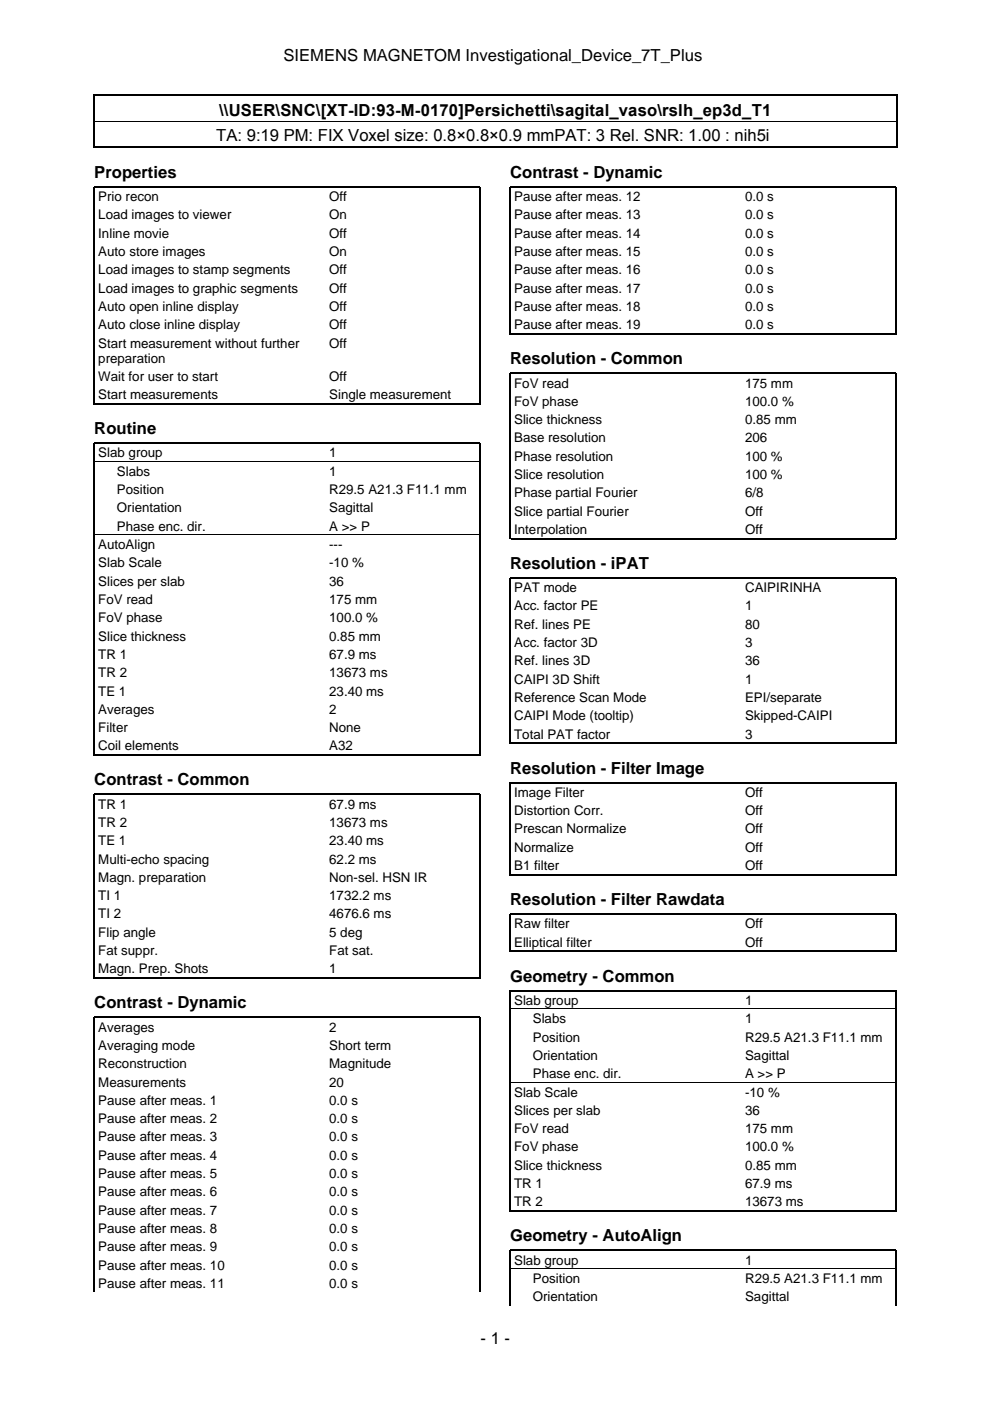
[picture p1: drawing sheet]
<svg xmlns="http://www.w3.org/2000/svg" width="210mm" height="297mm" viewBox="0 0 210 297" stroke-linecap="round" stroke-linejoin="round" font-family="sans-serif">
<defs><g id="words">
<g font-size="3.5">
<text x="60.1" y="12.9">SIEMENS MAGNETOM Investigational_Device_7T_Plus</text>
<text x="45.9" y="29.9">TA: 9:19 PM: FIX Voxel size: 0.8×0.8×0.9 mmPAT: 3 Rel. SNR: 1.00 : nih5i</text>
<text x="46.5" y="24.6">\\USER\SNC\[XT-ID:93-M-0170]Persichetti\sagital_vaso\rslh_ep3d_T1</text>
<text x="20" y="37.7">Properties</text>
<text x="108.2" y="37.7">Contrast - Dynamic</text>
<text x="108.2" y="77.2">Resolution - Common</text>
<text x="20" y="92">Routine</text>
<text x="108.2" y="120.6">Resolution - iPAT</text>
<text x="20" y="166.5">Contrast - Common</text>
<text x="108.2" y="164">Resolution - Filter Image</text>
<text x="108.2" y="191.9">Resolution - Filter Rawdata</text>
<text x="108.2" y="208.1">Geometry - Common</text>
<text x="20" y="213.8">Contrast - Dynamic</text>
<text x="108.2" y="263.2">Geometry - AutoAlign</text>
<text x="101.9" y="284.9">- 1 -</text>
</g>
<g font-size="2.8">
<text x="20.8" y="42.6">Prio recon</text>
<text x="20.8" y="46.5">Load images to viewer</text>
<text x="69.8" y="42.6">Off</text>
<text x="69.8" y="46.5">On</text>
<text x="109" y="42.6">Pause after meas. 12</text>
<text x="109" y="46.5">Pause after meas. 13</text>
<text x="158" y="42.6">0.0 s</text>
<text x="158" y="46.5">0.0 s</text>
<text x="20.8" y="50.4">Inline movie</text>
<text x="69.8" y="50.4">Off</text>
<text x="109" y="50.4">Pause after meas. 14</text>
<text x="158" y="50.4">0.0 s</text>
<text x="20.8" y="54.3">Auto store images</text>
<text x="20.8" y="58.2">Load images to stamp segments</text>
<text x="69.8" y="54.3">On</text>
<text x="69.8" y="58.2">Off</text>
<text x="109" y="54.3">Pause after meas. 15</text>
<text x="109" y="58.2">Pause after meas. 16</text>
<text x="158" y="54.3">0.0 s</text>
<text x="158" y="58.2">0.0 s</text>
<text x="20.8" y="62.1">Load images to graphic segments</text>
<text x="20.8" y="65.9">Auto open inline display</text>
<text x="69.8" y="62.1">Off</text>
<text x="69.8" y="65.9">Off</text>
<text x="109" y="62.1">Pause after meas. 17</text>
<text x="109" y="65.9">Pause after meas. 18</text>
<text x="158" y="62.1">0.0 s</text>
<text x="158" y="65.9">0.0 s</text>
<text x="20.8" y="69.8">Auto close inline display</text>
<text x="69.8" y="69.8">Off</text>
<text x="109" y="69.8">Pause after meas. 19</text>
<text x="158" y="69.8">0.0 s</text>
<text x="20.8" y="73.7">Start measurement without further</text>
<text x="20.8" y="76.9">preparation</text>
<text x="69.8" y="73.7">Off</text>
<text x="20.8" y="80.7">Wait for user to start</text>
<text x="69.8" y="80.7">Off</text>
<text x="109" y="82.2">FoV read</text>
<text x="158" y="82.2">175 mm</text>
<text x="20.8" y="84.6">Start measurements</text>
<text x="69.8" y="84.6">Single measurement</text>
<text x="109" y="86">FoV phase</text>
<text x="109" y="89.9">Slice thickness</text>
<text x="158" y="86">100.0 %</text>
<text x="158" y="89.9">0.85 mm</text>
<text x="109" y="93.8">Base resolution</text>
<text x="158" y="93.8">206</text>
<text x="20.8" y="97">Slab group</text>
<text x="24.8" y="100.9">Slabs</text>
<text x="69.8" y="97">1</text>
<text x="69.8" y="100.9">1</text>
<text x="109" y="97.7">Phase resolution</text>
<text x="109" y="101.6">Slice resolution</text>
<text x="158" y="97.7">100 %</text>
<text x="158" y="101.6">100 %</text>
<text x="24.8" y="104.8">Position</text>
<text x="69.8" y="104.8">R29.5 A21.3 F11.1 mm</text>
<text x="109" y="105.4">Phase partial Fourier</text>
<text x="158" y="105.4">6/8</text>
<text x="24.8" y="108.6">Orientation</text>
<text x="24.8" y="112.5">Phase enc. dir.</text>
<text x="69.8" y="108.6">Sagittal</text>
<text x="69.8" y="112.5">A &gt;&gt; P</text>
<text x="109" y="109.3">Slice partial Fourier</text>
<text x="109" y="113.2">Interpolation</text>
<text x="158" y="109.3">Off</text>
<text x="158" y="113.2">Off</text>
<text x="20.8" y="116.4">AutoAlign</text>
<text x="69.8" y="116.4">---</text>
<text x="20.8" y="120.3">Slab Scale</text>
<text x="20.8" y="124.2">Slices per slab</text>
<text x="69.8" y="120.3">-10 %</text>
<text x="69.8" y="124.2">36</text>
<text x="109" y="125.6">PAT mode</text>
<text x="158" y="125.6">CAIPIRINHA</text>
<text x="20.8" y="128.1">FoV read</text>
<text x="20.8" y="131.9">FoV phase</text>
<text x="69.8" y="128.1">175 mm</text>
<text x="69.8" y="131.9">100.0 %</text>
<text x="109" y="129.4">Acc. factor PE</text>
<text x="158" y="129.4">1</text>
<text x="20.8" y="135.8">Slice thickness</text>
<text x="69.8" y="135.8">0.85 mm</text>
<text x="109" y="133.3">Ref. lines PE</text>
<text x="109" y="137.2">Acc. factor 3D</text>
<text x="158" y="133.3">80</text>
<text x="158" y="137.2">3</text>
<text x="20.8" y="139.7">TR 1</text>
<text x="20.8" y="143.6">TR 2</text>
<text x="69.8" y="139.7">67.9 ms</text>
<text x="69.8" y="143.6">13673 ms</text>
<text x="109" y="141.1">Ref. lines 3D</text>
<text x="158" y="141.1">36</text>
<text x="20.8" y="147.5">TE 1</text>
<text x="69.8" y="147.5">23.40 ms</text>
<text x="109" y="145">CAIPI 3D Shift</text>
<text x="109" y="148.8">Reference Scan Mode</text>
<text x="158" y="145">1</text>
<text x="158" y="148.8">EPI/separate</text>
<text x="20.8" y="151.3">Averages</text>
<text x="20.8" y="155.2">Filter</text>
<text x="69.8" y="151.3">2</text>
<text x="69.8" y="155.2">None</text>
<text x="109" y="152.7">CAIPI Mode (tooltip)</text>
<text x="158" y="152.7">Skipped-CAIPI</text>
<text x="20.8" y="159.1">Coil elements</text>
<text x="69.8" y="159.1">A32</text>
<text x="109" y="156.6">Total PAT factor</text>
<text x="158" y="156.6">3</text>
<text x="20.8" y="171.4">TR 1</text>
<text x="69.8" y="171.4">67.9 ms</text>
<text x="109" y="168.9">Image Filter</text>
<text x="109" y="172.8">Distortion Corr.</text>
<text x="158" y="168.9">Off</text>
<text x="158" y="172.8">Off</text>
<text x="20.8" y="175.3">TR 2</text>
<text x="20.8" y="179.2">TE 1</text>
<text x="69.8" y="175.3">13673 ms</text>
<text x="69.8" y="179.2">23.40 ms</text>
<text x="109" y="176.7">Prescan Normalize</text>
<text x="158" y="176.7">Off</text>
<text x="20.8" y="183.1">Multi-echo spacing</text>
<text x="69.8" y="183.1">62.2 ms</text>
<text x="109" y="180.6">Normalize</text>
<text x="109" y="184.5">B1 filter</text>
<text x="158" y="180.6">Off</text>
<text x="158" y="184.5">Off</text>
<text x="20.8" y="187">Magn. preparation</text>
<text x="20.8" y="190.9">TI 1</text>
<text x="69.8" y="187">Non-sel. HSN IR</text>
<text x="69.8" y="190.9">1732.2 ms</text>
<text x="20.8" y="194.7">TI 2</text>
<text x="69.8" y="194.7">4676.6 ms</text>
<text x="109" y="196.8">Raw filter</text>
<text x="158" y="196.8">Off</text>
<text x="20.8" y="198.6">Flip angle</text>
<text x="20.8" y="202.5">Fat suppr.</text>
<text x="69.8" y="198.6">5 deg</text>
<text x="69.8" y="202.5">Fat sat.</text>
<text x="109" y="200.7">Elliptical filter</text>
<text x="158" y="200.7">Off</text>
<text x="20.8" y="206.4">Magn. Prep. Shots</text>
<text x="69.8" y="206.4">1</text>
<text x="109" y="213">Slab group</text>
<text x="158" y="213">1</text>
<text x="20.8" y="218.7">Averages</text>
<text x="69.8" y="218.7">2</text>
<text x="113" y="216.9">Slabs</text>
<text x="113" y="220.8">Position</text>
<text x="158" y="216.9">1</text>
<text x="158" y="220.8">R29.5 A21.3 F11.1 mm</text>
<text x="20.8" y="222.6">Averaging mode</text>
<text x="20.8" y="226.5">Reconstruction</text>
<text x="69.8" y="222.6">Short term</text>
<text x="69.8" y="226.5">Magnitude</text>
<text x="113" y="224.7">Orientation</text>
<text x="158" y="224.7">Sagittal</text>
<text x="20.8" y="230.4">Measurements</text>
<text x="69.8" y="230.4">20</text>
<text x="109" y="232.5">Slab Scale</text>
<text x="113" y="228.6">Phase enc. dir.</text>
<text x="158" y="228.6">A &gt;&gt; P</text>
<text x="158" y="232.5">-10 %</text>
<text x="20.8" y="234.2">Pause after meas. 1</text>
<text x="20.8" y="238.1">Pause after meas. 2</text>
<text x="69.8" y="234.2">0.0 s</text>
<text x="69.8" y="238.1">0.0 s</text>
<text x="109" y="236.4">Slices per slab</text>
<text x="158" y="236.4">36</text>
<text x="20.8" y="242">Pause after meas. 3</text>
<text x="20.8" y="245.9">Pause after meas. 4</text>
<text x="69.8" y="242">0.0 s</text>
<text x="69.8" y="245.9">0.0 s</text>
<text x="109" y="240.2">FoV read</text>
<text x="109" y="244.1">FoV phase</text>
<text x="158" y="240.2">175 mm</text>
<text x="158" y="244.1">100.0 %</text>
<text x="20.8" y="249.8">Pause after meas. 5</text>
<text x="69.8" y="249.8">0.0 s</text>
<text x="109" y="248">Slice thickness</text>
<text x="109" y="251.9">TR 1</text>
<text x="158" y="248">0.85 mm</text>
<text x="158" y="251.9">67.9 ms</text>
<text x="20.8" y="253.6">Pause after meas. 6</text>
<text x="20.8" y="257.5">Pause after meas. 7</text>
<text x="69.8" y="253.6">0.0 s</text>
<text x="69.8" y="257.5">0.0 s</text>
<text x="109" y="255.8">TR 2</text>
<text x="158" y="255.8">13673 ms</text>
<text x="20.8" y="261.4">Pause after meas. 8</text>
<text x="69.8" y="261.4">0.0 s</text>
<text x="20.8" y="265.3">Pause after meas. 9</text>
<text x="20.8" y="269.2">Pause after meas. 10</text>
<text x="69.8" y="265.3">0.0 s</text>
<text x="69.8" y="269.2">0.0 s</text>
<text x="109" y="268.1">Slab group</text>
<text x="158" y="268.1">1</text>
<text x="20.8" y="273">Pause after meas. 11</text>
<text x="69.8" y="273">0.0 s</text>
<text x="113" y="272">Position</text>
<text x="113" y="275.9">Orientation</text>
<text x="158" y="272">R29.5 A21.3 F11.1 mm</text>
<text x="158" y="275.9">Sagittal</text>
</g>
</g></defs>
<g fill="none" stroke="#000" stroke-width=".26">
<path d="M19.9 20v11.3M20 20.2h170M20 31.2h170M190.1 20v11.3M108.2 70.9v-31.3h81.8v31.3M108.3 70.8h81.6M20 85.8v-46.2h81.8v46.2M20.1 85.6h81.6M108.2 114.3v-35.2h81.8v35.2M108.3 114.2h81.6M108.2 157.7v-35.2h81.8v35.2M108.3 157.6h81.6"/>
<path d="M20 160.2v-66.2h81.8v66.2M20.1 160.1h81.6M108.2 185.6v-19.7h81.8v19.7M108.3 185.5h81.6M20 207.5v-39.1h81.8v39.1M20.1 207.4h81.6M108.2 201.8v-8h81.8v8M108.3 201.7h81.6M108.2 256.9v-46.9h81.8v46.9M108.3 256.8h81.6M20 273.9v-58.2h81.8v58.2M108.2 276.8v-11.7h81.8v11.7"/>
</g>
<path d="M20 25.7h170M20.1 97.8h81.6M20.1 113.4h81.6M108.3 213.9h81.6M108.3 229.4h81.6M108.3 269h81.6" fill="none" stroke="#000" stroke-width=".21"/>
<use href="#words"/>
</svg>
